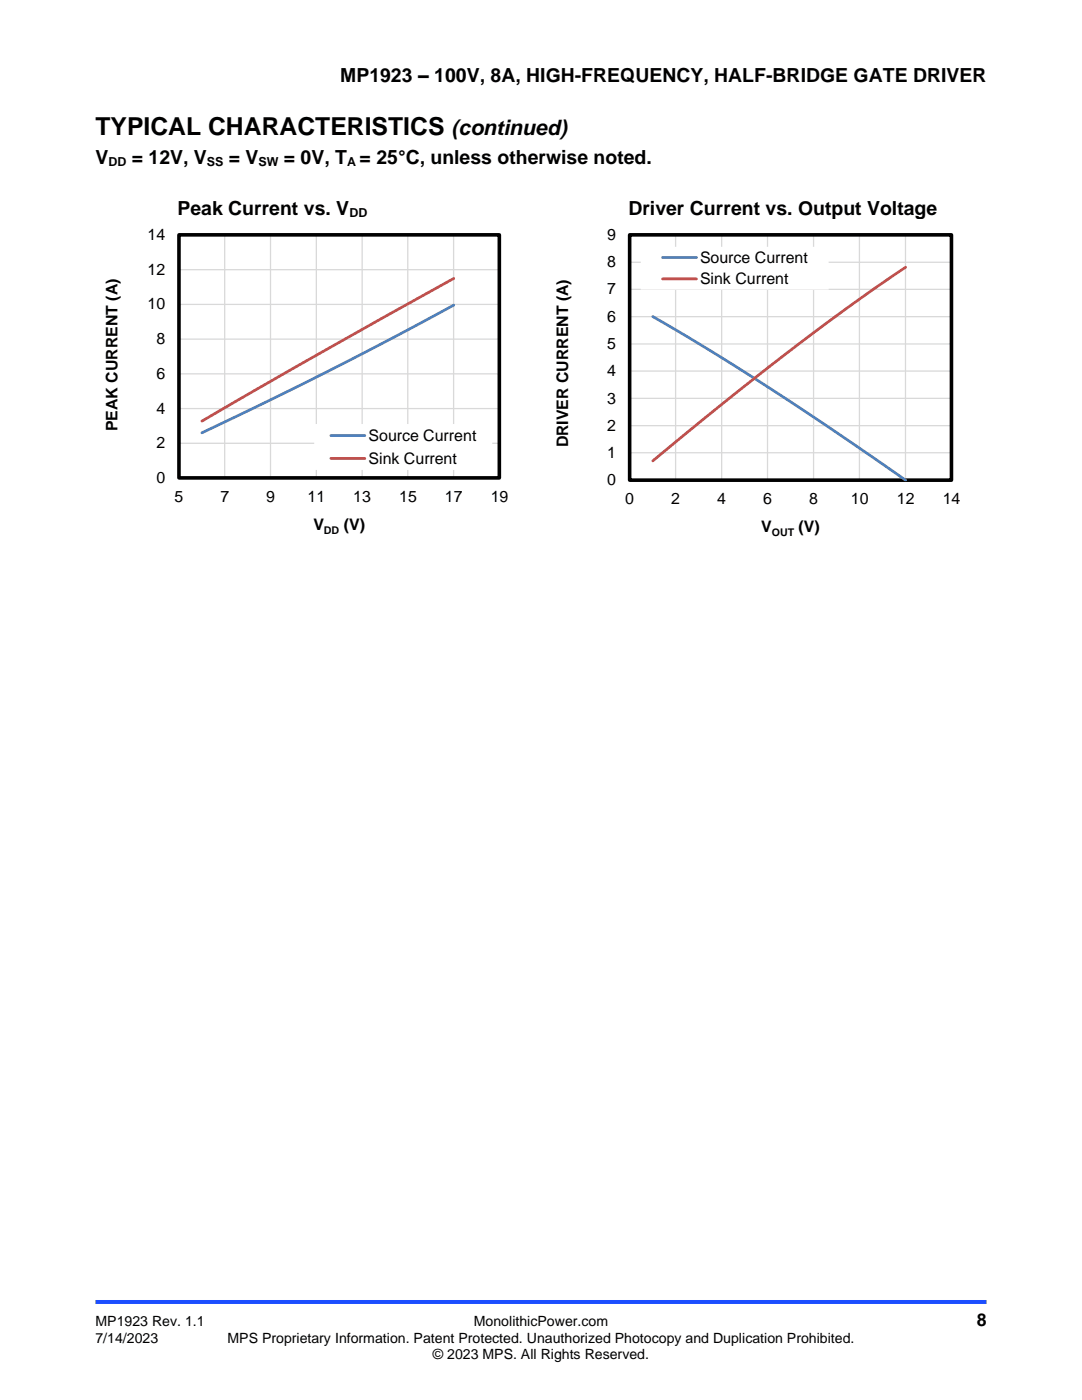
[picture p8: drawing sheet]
<svg xmlns="http://www.w3.org/2000/svg" width="216mm" height="279mm" viewBox="0 0 216 279" stroke-linecap="round" stroke-linejoin="round" font-family="sans-serif">
<defs><g id="words">
<text font-size="4.9" x="19" y="27">TYPICAL CHARACTERISTICS</text>
<text font-size="4.2" x="90.1" y="27">(continued)</text>
<g font-size="3.9">
<text x="67.9" y="16.3">MP1923 – 100V, 8A, HIGH-FREQUENCY, HALF-BRIDGE GATE DRIVER</text>
<text x="19" y="32.7">V</text>
<text x="26.3" y="32.7">= 12V, V</text>
<text x="45.7" y="32.7">= V</text>
<text x="56.6" y="32.7">= 0V, T = 25°C, unless otherwise noted.</text>
<text x="35.4" y="42.9">Peak Current vs. V</text>
<text x="125.4" y="42.9">Driver Current vs. Output Voltage</text>
</g>
<text font-size="3.5" x="194.9" y="264.6">8</text>
<g font-size="3.2">
<text x="29.5" y="47.9">14</text>
<text x="121.1" y="47.9">9</text>
<text x="121.1" y="53.3">8</text>
<text x="139.7" y="52.4">Source Current</text>
<text x="29.5" y="54.8">12</text>
<text x="121.1" y="58.8">7</text>
<text x="139.7" y="56.7">Sink Current</text>
<text x="29.5" y="61.8">10</text>
<text x="121.1" y="64.2">6</text>
<text x="31.2" y="68.7">8</text>
<text x="121.1" y="69.7">5</text>
<text x="31.2" y="75.6">6</text>
<text x="121.1" y="75.1">4</text>
<text x="31.2" y="82.6">4</text>
<text x="121.1" y="80.5">3</text>
<text x="23.5" y="86" transform="rotate(-90 23.5 86)">PEAK CURRENT (A)</text>
<text x="31.2" y="89.5">2</text>
<text x="73.5" y="87.9">Source Current</text>
<text x="113.4" y="89.3" transform="rotate(-90 113.4 89.3)">DRIVER CURRENT (A)</text>
<text x="121.1" y="86">2</text>
<text x="73.5" y="92.5">Sink Current</text>
<text x="121.1" y="91.4">1</text>
<text x="31.2" y="96.4">0</text>
<text x="34.8" y="100.2">5</text>
<text x="44" y="100.2">7</text>
<text x="53.1" y="100.2">9</text>
<text x="61.4" y="100.2">11</text>
<text x="70.5" y="100.2">13</text>
<text x="79.6" y="100.2">15</text>
<text x="88.8" y="100.2">17</text>
<text x="97.9" y="100.2">19</text>
<text x="121.1" y="96.8">0</text>
<text x="124.8" y="100.6">0</text>
<text x="133.9" y="100.6">2</text>
<text x="143.1" y="100.6">4</text>
<text x="152.3" y="100.6">6</text>
<text x="161.5" y="100.6">8</text>
<text x="169.8" y="100.6">10</text>
<text x="178.9" y="100.6">12</text>
<text x="188.1" y="100.6">14</text>
<text x="62.5" y="105.8">V</text>
<text x="68.6" y="105.8">(V)</text>
<text x="151.9" y="106.3">V</text>
<text x="159.4" y="106.3">(V)</text>
</g>
<g font-size="2.8">
<text x="19" y="264.6">MP1923 Rev. 1.1</text>
<text x="19" y="267.9">7/14/2023</text>
<text x="45.4" y="267.9">MPS Proprietary Information. Patent Protected. Unauthorized Photocopy and Duplication Prohibited.</text>
<text x="94.6" y="264.6">MonolithicPower.com</text>
<text x="86.4" y="271.2">© 2023 MPS. All Rights Reserved.</text>
</g>
<g font-size="2.5">
<text x="21.6" y="33.1">DD</text>
<text x="41.3" y="33.1">SS</text>
<text x="51.6" y="33.1">SW</text>
<text x="69.3" y="33.1">A</text>
<text x="69.7" y="43.2">DD</text>
</g>
<g font-size="2.1">
<text x="64.6" y="106.5">DD</text>
<text x="154" y="107">OUT</text>
</g>
</g></defs>
<path d="M19 259.8h177.8" fill="none" stroke="#1c4eff" stroke-width=".79" stroke-linecap="butt"/>
<g fill="none" stroke="#d9d9d9" stroke-width=".25">
<path d="M35.7 46.9h64v48.5M35.7 53.8h64M44.8 46.9v48.5M54 46.9v48.5M63.1 46.9v48.5M72.3 46.9v48.5M81.4 46.9v48.5M90.5 46.9v48.5M35.7 60.8h64M35.7 67.7h64M35.7 74.6h64M35.7 81.5h64"/>
<path d="M35.7 88.5h64"/>
</g>
<path d="M35.7 46.9h63.9v48.5h-63.9z" fill="none" stroke="#000" stroke-width=".72" stroke-linecap="butt"/>
<path d="M35.7 46.9v48.5h64" fill="none" stroke="#000" stroke-width=".25"/>
<path d="M90.5 60.9l-11.1 6-13 6.7-12.4 6.2-13.7 6.6" fill="none" stroke="#4f81bd" stroke-width=".55"/>
<path d="M90.5 55.6l-30 16.8-20.2 11.7" fill="none" stroke="#c0504d" stroke-width=".55"/>
<path d="M62.7 84.6h35.5v9.2h-35.5z" fill-rule="evenodd" fill="#fff"/>
<path d="M130.3 63.2l11.1 6.6 11.8 7.4 13.2 8.7 14.3 9.9M66 86.9h6.8" fill="none" stroke="#4f81bd" stroke-width=".55"/>
<path d="M180.7 53.3l-10.9 7.6-12 9-12.6 9.9-14.9 12.2M66 91.5h6.8" fill="none" stroke="#c0504d" stroke-width=".55"/>
<g fill="none" stroke="#d9d9d9" stroke-width=".25">
<path d="M125.7 52.3h64.2M125.7 57.7h64.2M134.8 46.9v48.9M144 46.9v48.9M153.1 46.9v48.9M162.3 46.9v48.9M171.5 46.9v48.9M180.7 46.9v48.9M125.7 63.2h64.2M125.7 68.6h64.2M125.7 74.1h64.2M125.7 79.5h64.2"/>
<path d="M125.7 85h64.2M125.7 90.4h64.2M125.7 95.8v-48.9h64.2v48.9"/>
</g>
<path d="M125.6 46.9h64.3v48.9h-64.3z" fill="none" stroke="#000" stroke-width=".72" stroke-linecap="butt"/>
<path d="M125.7 95.8h64.2" fill="none" stroke="#000" stroke-width=".25"/>
<path d="M127.9 49.3h37.4v8.5h-37.4z" fill-rule="evenodd" fill="#fff"/>
<path d="M132.2 51.4h6.8" fill="none" stroke="#4f81bd" stroke-width=".55"/>
<path d="M132.2 55.7h6.8" fill="none" stroke="#c0504d" stroke-width=".55"/>
<use href="#words"/>
</svg>
